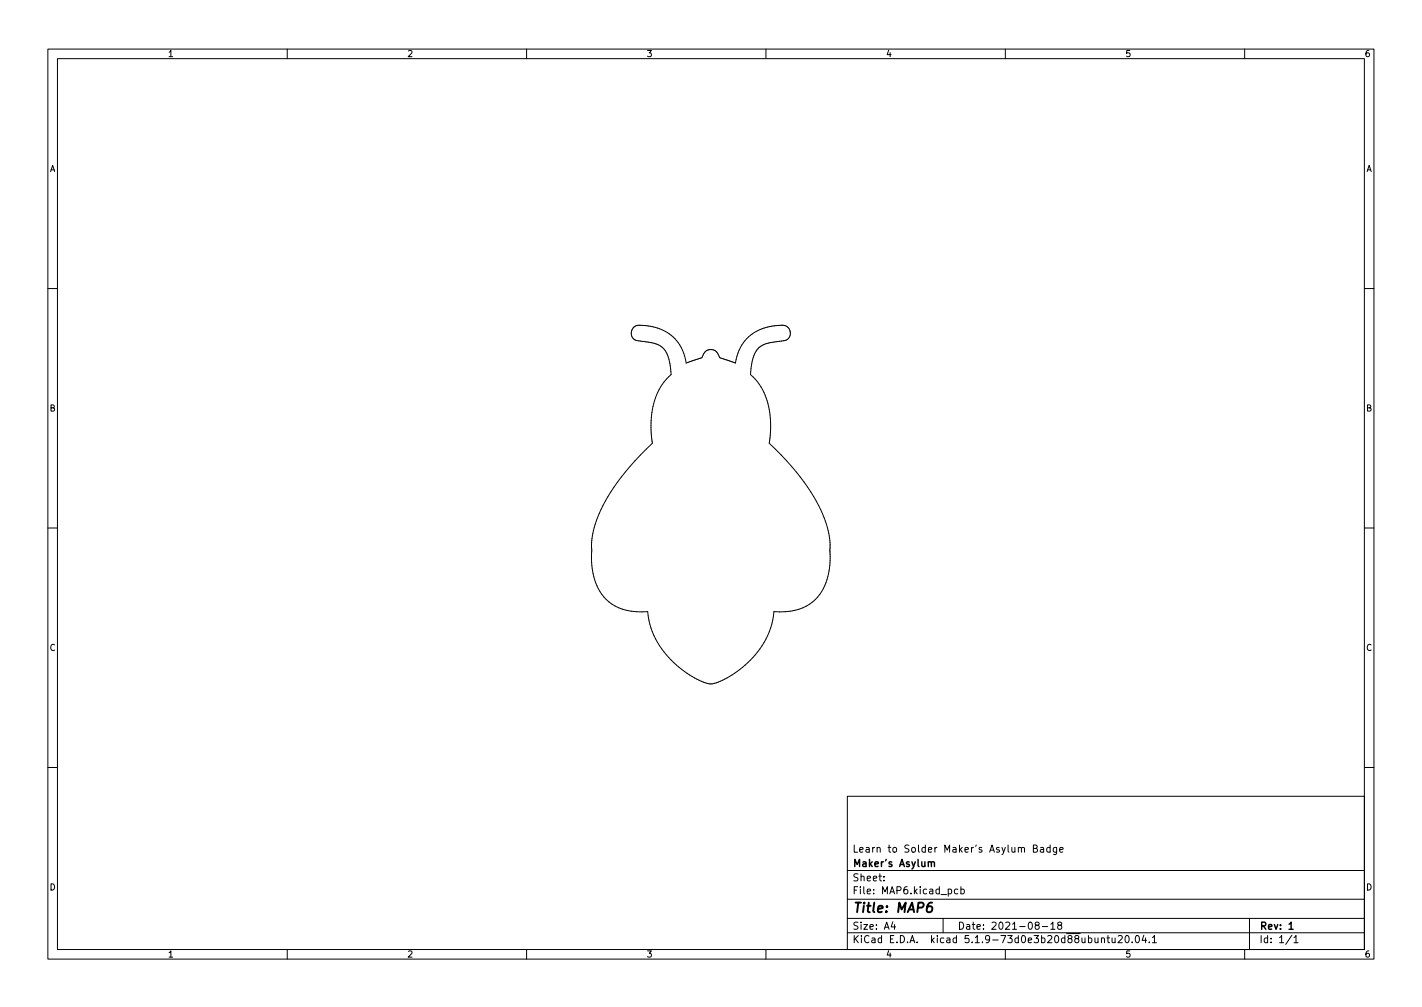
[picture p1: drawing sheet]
<svg xmlns="http://www.w3.org/2000/svg" width="297mm" height="210mm" viewBox="0 0 297 210" stroke-linecap="round" stroke-linejoin="round" font-family="sans-serif">
<defs><g id="words">
<text font-size="2.8" x="178" y="190.6">Title: MAP6</text>
<g font-size="2.1">
<text x="178" y="178">Learn to Solder Maker's Asylum Badge</text>
<text x="178" y="184">Sheet:</text>
<text x="178" y="181">Maker's Asylum</text>
<text x="178" y="186.7">File: MAP6.kicad_pcb</text>
<text x="178" y="196.9">KiCad E.D.A. kicad 5.1.9-73d0e3b20d88ubuntu20.04.1</text>
<text x="178" y="194.1">Size: A4</text>
<text x="200" y="194.1">Date: 2021-08-18</text>
<text x="263" y="194.1">Rev: 1</text>
<text x="263" y="196.9">Id: 1/1</text>
</g>
<g font-size="1.8">
<text x="35" y="11.9">1</text>
<text x="85" y="11.9">2</text>
<text x="135" y="11.9">3</text>
<text x="185" y="11.9">4</text>
<text x="235" y="11.9">5</text>
<text x="285" y="11.9">6</text>
<text x="10.3" y="35.9">A</text>
<text x="285.3" y="35.9">A</text>
<text x="10.3" y="85.9">B</text>
<text x="285.3" y="85.9">B</text>
<text x="10.3" y="135.9">C</text>
<text x="285.3" y="135.9">C</text>
<text x="10.3" y="185.9">D</text>
<text x="285.3" y="185.9">D</text>
<text x="35" y="199.9">1</text>
<text x="85" y="199.9">2</text>
<text x="135" y="199.9">3</text>
<text x="185" y="199.9">4</text>
<text x="235" y="199.9">5</text>
<text x="285" y="199.9">6</text>
</g>
</g></defs>
<g fill="none" stroke="#000" stroke-width=".21">
<path d="M10 10.2h277v190.1h-277zM12 12.2h273v186.1h-273zM60 10.2v2M110 10.2v2M160 10.2v2M210 10.2v2M260 10.2v2M10 60.2h2M132.3 68.4a3.2 3.2 0 0 1 2.9-.4 8.8 8.8 0 0 1 8.1 7.8l3.3-1.1 .1-.3a1.78 1.78 0 0 1 1.8-1.4 1.78 1.78 0 0 1 1.7 1.4l.1 .3 3.3 1.1a9.2 9.2 0 0 1 9.9-7.9 1.66 1.66 0 0 1 1.6 1.8 1.66 1.66 0 0 1-1.9 1.5l-1.1 .2a5 5 0 0 0-4.3 2.2 11.2 11.2 0 0 0-1 4.6 14.2 14.2 0 0 1 4.2 11.6l-.3 2.7 1.3 1.3a41.3 41.3 0 0 1 10.4 15 23.8 23.8 0 0 1 .9 9.3 10.1 10.1 0 0 1-5.6 8.8 12.8 12.8 0 0 1-6 .8 17.9 17.9 0 0 1-8.8 13.2l-2 1.1a4.3 4.3 0 0 1-4.9 0 19.4 19.4 0 0 1-10.5-12.5l-.2-1.8a10.4 10.4 0 0 1-9.1-3 14 14 0 0 1-2.6-9.8 16.4 16.4 0 0 1 2.4-9.4 48.8 48.8 0 0 1 10.3-13 18.4 18.4 0 0 1 1.7-11.7l1.2-1.6 1-1-.1-.6a6.9 6.9 0 0 0-1.9-5.2 11.3 11.3 0 0 0-5.2-1.3 1.63 1.63 0 0 1-.7-2.7zM285 60.2h2M10 110.2h2M285 110.2h2"/>
<path d="M10 160.2h2M177 166.3h108v32h-108zM215.9 177.1h.6l.1-.2v-.3l-.7-.2v1.5h.5l.2-.1 .1-.4-.3-.3M217.4 177h.5l.1 .9M218 177.3l-.5 .1-.2 .2 .2 .3h.5M219.4 177l-.5-.1-.3 .3 .2 .7h.6M219.4 176.4v1.5M220.7 176.9v1.2l-.3 .3h-.3M220.7 177l-.4-.1-.3 .3 .1 .7h.6M221.4 177.4l.7-.1-.1-.3-.4-.1-.2 .2v.8h.6M285 160.2h2M60 198.3v2"/>
<path d="M110 198.3v2M160 198.3v2M177 194.8h108M177 191.8h108M177 187.8h108M177 181.8h108M184.6 183.8v.1M184.6 183v.1M186.5 192.5l-.4 1h1M186.9 193v1M197 191.8v3M200.1 185.7l-.5-.1-.2 .3 .1 .7h.6"/>
<path d="M200.7 185.7l.4-.1 .3 .3-.1 .7h-.6M200.7 185.1v1.5M210 198.3v2M216.5 193.2l-.3-.3 .1-.2 .2-.2 .4 .1 .2 .2-.1 .2-.6 .2-.2 .3 .1 .4 .2 .1h.3l.3-.3v-.2l-.3-.3M217.7 193.5h1.2M219.5 193l.4-.5v1.5M219.5 194h.9M221.2 193.2l-.3-.3 .1-.2 .2-.2 .4 .1 .2 .2-.1 .2-.6 .2-.2 .3 .1 .4 .2 .1h.3l.3-.3-.1-.4-.2-.1M230.1 196l.2-.2 .3 .1 .1 .9M230.1 195.8v1M231.2 195.8h.6M231.4 195.3v1.3l.4 .2"/>
<path d="M232.3 195.8l.1 1h.3l.2-.1M232.9 195.8v1M233.6 195.5l.5-.2 .3 .5-.9 1h.9M235.2 195.4l.2-.1a.8 .8 0 0 1 .5 .8 .8 .8 0 0 1-.5 .7 1 1 0 0 1-.2-1.4zM236.5 196.7v.1M237.3 195.5l.2-.2a.8 .8 0 0 1 .5 .8 .8 .8 0 0 1-.5 .7l-.2-.1-.2-.4zM238.9 195.3l-.3 1h.9M239.3 195.8v1M240.1 196.7v.1M240.7 195.8l.4-.5v1.5M240.7 196.8h.9M260 198.3v2"/>
<path d="M261 191.8v6.5M269.9 195.3l-1.3 1.9M270.3 195.8l.4-.5v1.5M270.3 196.8h.8"/>
</g>
<path d="M193.9 180.1l.2-.2 .4 .1 .1 .9M194.6 180.1l.2-.2 .3 .1 .1 .9M269.3 193l.4-.5v1.5M269.3 194h.8" fill="none" stroke="#000" stroke-width=".3"/>
<path d="M194.7 188.5a.91 .91 0 0 0-1 .8l-.1 .8 .1 .3a.66 .66 0 0 0 1-.3l.1-.5-.2-.3a.66 .66 0 0 0-1 .3" fill="none" stroke="#000" stroke-width=".4"/>
<use href="#words"/>
</svg>
